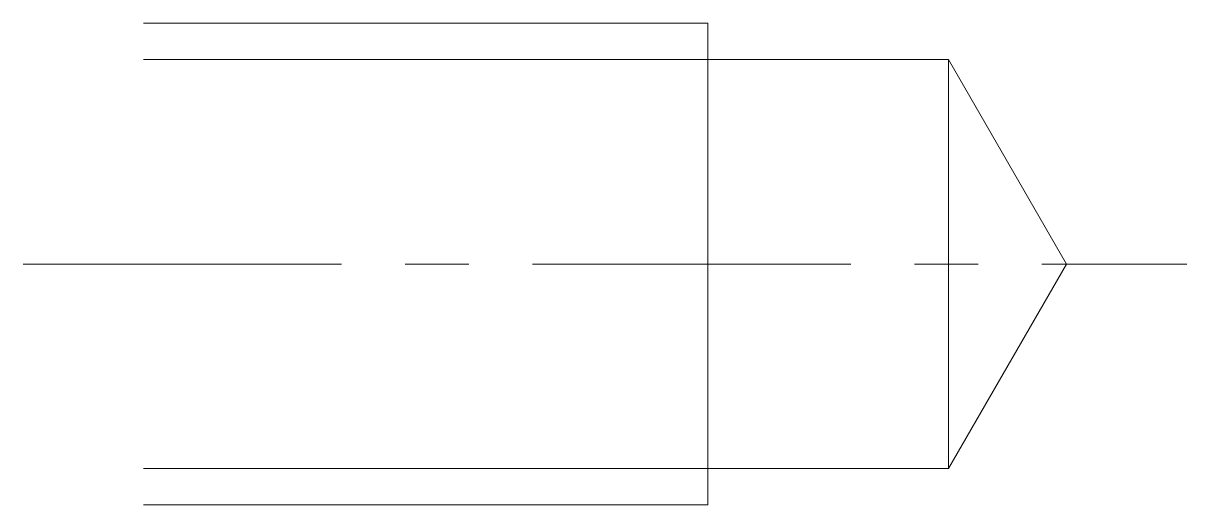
# Model space of a CAD drawing. Header units: millimetres. Extents: x -3 to 26, y -6 to 6.
import ezdxf

# ---------------------------------------------------------------- set-up
doc = ezdxf.new("R2010")
doc.units = ezdxf.units.MM
doc.header["$LTSCALE"] = 0.5
doc.linetypes.add('CENTER', pattern=[50.8, 31.75, -6.35, 6.35, -6.35])
doc.layers.get('0').update_dxf_attribs({"color": 9, "lineweight": 15})

msp = doc.modelspace()

# ---------------------------------------------------------------- linework, layer by layer
at = {"color": 5, "ltscale": 0.5}
for p, q in [((0, 6), (14.074, 6)), ((0, -6), (14.074, -6))]:
    msp.add_line(p, q, dxfattribs=at)
at = {"ltscale": 0.5}
for p, q in [((14.074, -6), (14.074, 6)), ((0, 5.1), (20.074, 5.1)), ((20.074, -5.1), (20.074, 5.1)), ((23.018, 0), (20.074, 5.1)), ((23.018, 0), (20.074, -5.1)), ((0, -5.1), (20.074, -5.1))]:
    msp.add_line(p, q, dxfattribs=at)
at = {"color": 1, "linetype": 'CENTER', "ltscale": 0.5}
msp.add_line((-3, 0), (26.018, 0), dxfattribs=at)

doc.saveas('drawing.dxf')
